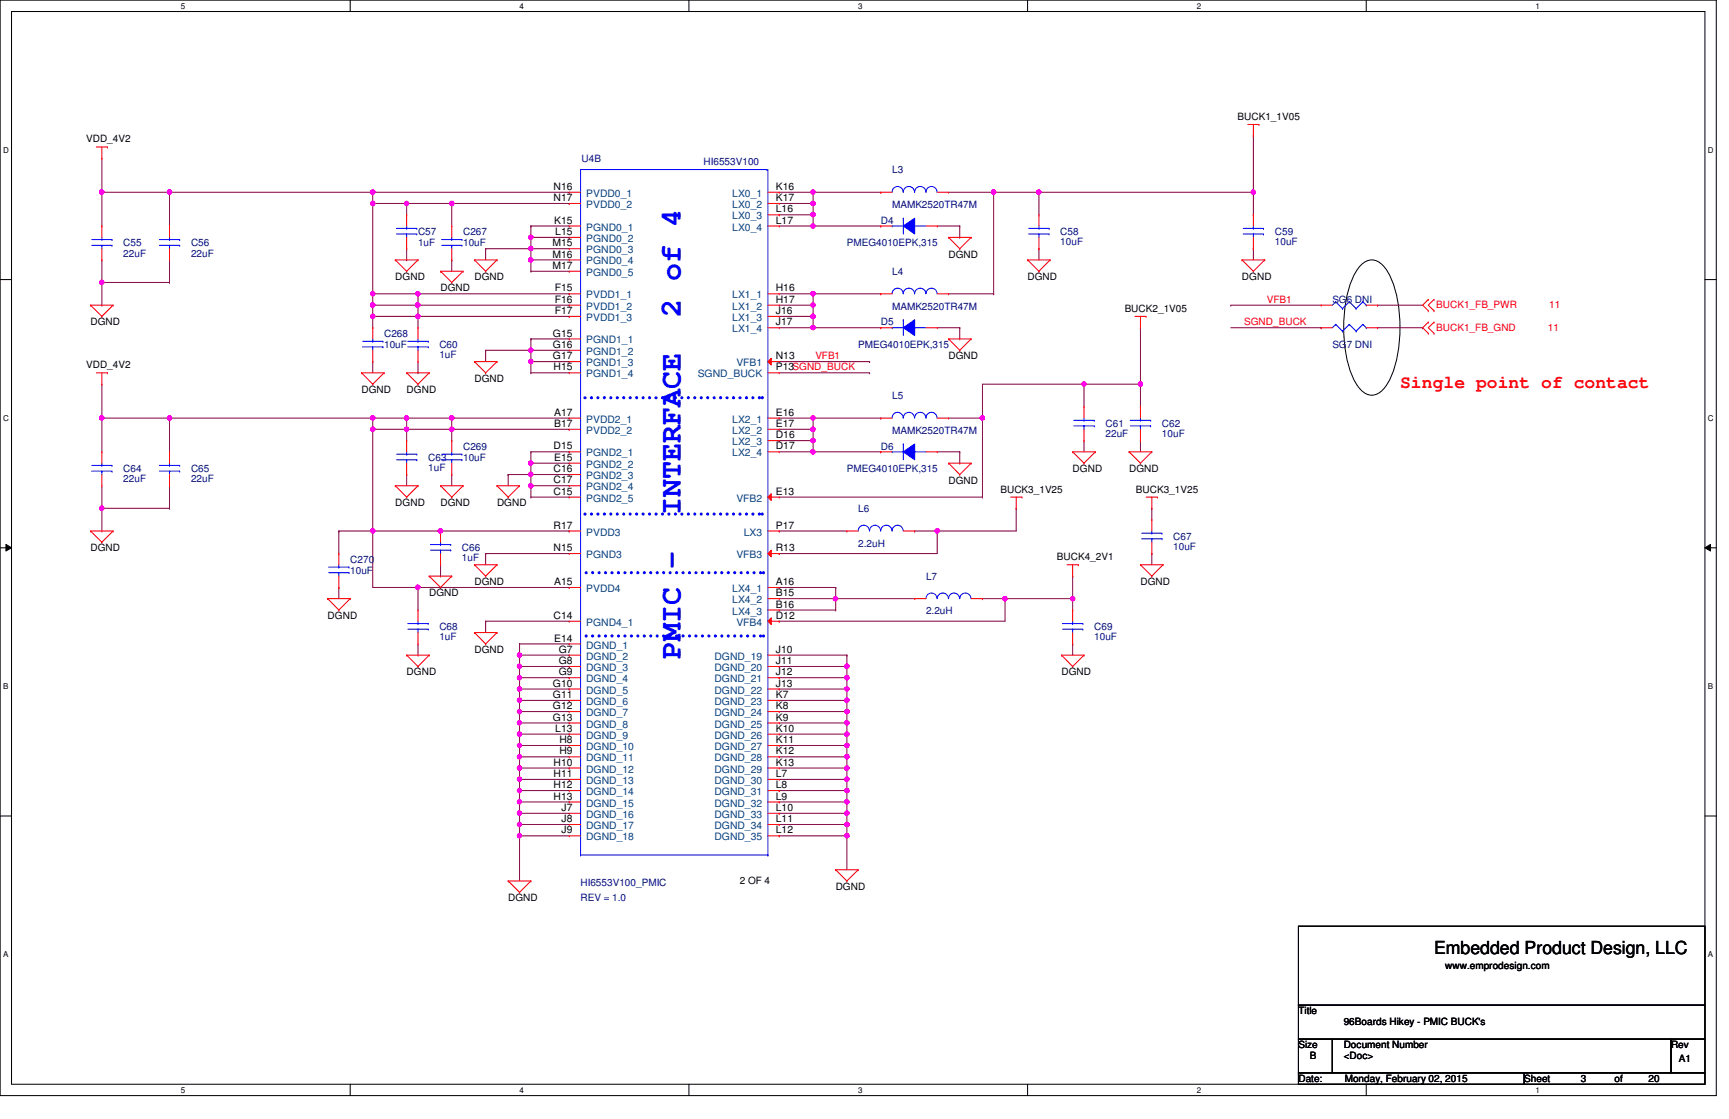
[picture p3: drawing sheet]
<svg xmlns="http://www.w3.org/2000/svg" width="432mm" height="279mm" viewBox="0 0 432 279" stroke-linecap="round" stroke-linejoin="round" font-family="sans-serif">
<defs><g id="words">
<g font-size="7.6" fill="#00f">
<text x="170" y="79.2" transform="rotate(-90 170 79.2)">2 of 4</text>
<text x="170" y="128.5" transform="rotate(-90 170 128.5)">INTERFACE</text>
<text x="170" y="164.4" transform="rotate(-90 170 164.4)">PMIC -</text>
</g>
<text font-size="4.5" fill="#f00" x="349.7" y="96.9">Single point of contact</text>
<text font-size="4.5" x="358.1" y="238.1">Embedded Product Design, LLC</text>
<g font-size="2.5">
<text x="309.1" y="29.9">BUCK1_1V05</text>
<text x="21.5" y="35.6">VDD_4V2</text>
<text x="138.3" y="47.4">N16</text>
<text x="193.8" y="47.4">K16</text>
<text x="138.3" y="50.2">N17</text>
<text x="193.8" y="50.2">K17</text>
<text x="193.8" y="53">L16</text>
<text x="138.4" y="55.8">K15</text>
<text x="138.7" y="58.7">L15</text>
<text x="193.8" y="55.8">L17</text>
<text x="138" y="61.5">M15</text>
<text x="138" y="64.3">M16</text>
<text x="236.9" y="64.3">DGND</text>
<text x="98.7" y="70">DGND</text>
<text x="118.5" y="70">DGND</text>
<text x="138" y="67.1">M17</text>
<text x="256.6" y="70">DGND</text>
<text x="310.2" y="70">DGND</text>
<text x="110" y="72.8">DGND</text>
<text x="138.6" y="72.8">F15</text>
<text x="138.6" y="75.6">F16</text>
<text x="193.8" y="72.8">H16</text>
<text x="193.8" y="75.6">H17</text>
<text x="280.9" y="77.9">BUCK2_1V05</text>
<text x="22.6" y="81.2">DGND</text>
<text x="138.6" y="78.4">F17</text>
<text x="193.8" y="78.4">J16</text>
<text x="193.8" y="81.2">J17</text>
<text x="138.1" y="84">G15</text>
<text x="138.1" y="86.9">G16</text>
<text x="138.1" y="89.7">G17</text>
<text x="193.8" y="89.7">N13</text>
<text x="236.9" y="89.7">DGND</text>
<text x="21.5" y="91.9">VDD_4V2</text>
<text x="118.5" y="95.3">DGND</text>
<text x="138.3" y="92.5">H15</text>
<text x="193.8" y="92.5">P13SGND_BUCK</text>
<text x="90.3" y="98.2">DGND</text>
<text x="101.6" y="98.2">DGND</text>
<text x="138.4" y="103.8">A17</text>
<text x="138.4" y="106.6">B17</text>
<text x="193.8" y="103.8">E16</text>
<text x="193.8" y="106.6">E17</text>
<text x="138.3" y="112.2">D15</text>
<text x="193.8" y="109.4">D16</text>
<text x="193.8" y="112.2">D17</text>
<text x="138.3" y="117.9">C16</text>
<text x="138.4" y="115.1">E15</text>
<text x="267.9" y="117.9">DGND</text>
<text x="282" y="117.9">DGND</text>
<text x="138.3" y="120.7">C17</text>
<text x="138.3" y="123.5">C15</text>
<text x="193.8" y="123.5">E13</text>
<text x="236.9" y="120.7">DGND</text>
<text x="249.9" y="123">BUCK3_1V25</text>
<text x="283.7" y="123">BUCK3_1V25</text>
<text x="98.7" y="126.4">DGND</text>
<text x="110" y="126.4">DGND</text>
<text x="124.1" y="126.4">DGND</text>
<text x="138.3" y="132">R17</text>
<text x="193.8" y="132">P17</text>
<text x="22.6" y="137.6">DGND</text>
<text x="138.3" y="137.6">N15</text>
<text x="193.8" y="137.6">R13</text>
<text x="263.9" y="139.9">BUCK4_2V1</text>
<text x="107.2" y="148.9">DGND</text>
<text x="118.5" y="146.1">DGND</text>
<text x="138.4" y="146.1">A15</text>
<text x="193.8" y="146.1">A16</text>
<text x="193.8" y="148.9">B15</text>
<text x="284.8" y="146.1">DGND</text>
<text x="81.8" y="154.6">DGND</text>
<text x="138.3" y="154.5">C14</text>
<text x="193.8" y="151.7">B16</text>
<text x="193.8" y="154.5">D12</text>
<text x="138.4" y="160.2">E14</text>
<text x="118.5" y="163">DGND</text>
<text x="139.5" y="163">G7</text>
<text x="139.5" y="165.8">G8</text>
<text x="193.8" y="163">J10</text>
<text x="193.8" y="165.8">J11</text>
<text x="101.6" y="168.7">DGND</text>
<text x="138.1" y="171.4">G10</text>
<text x="139.5" y="168.6">G9</text>
<text x="193.8" y="168.6">J12</text>
<text x="193.8" y="171.4">J13</text>
<text x="265.1" y="168.7">DGND</text>
<text x="138.1" y="174.3">G11</text>
<text x="138.1" y="177.1">G12</text>
<text x="138.1" y="179.9">G13</text>
<text x="193.8" y="174.3">K7</text>
<text x="193.8" y="177.1">K8</text>
<text x="193.8" y="179.9">K9</text>
<text x="138.7" y="182.7">L13</text>
<text x="139.7" y="185.5">H8</text>
<text x="193.8" y="182.7">K10</text>
<text x="193.8" y="185.5">K11</text>
<text x="138.3" y="191.2">H10</text>
<text x="139.7" y="188.4">H9</text>
<text x="193.8" y="188.4">K12</text>
<text x="193.8" y="191.2">K13</text>
<text x="138.3" y="194">H11</text>
<text x="138.3" y="196.8">H12</text>
<text x="193.8" y="194">L7</text>
<text x="193.8" y="196.8">L8</text>
<text x="138.3" y="199.6">H13</text>
<text x="140.3" y="202.5">J7</text>
<text x="193.8" y="199.6">L9</text>
<text x="193.8" y="202.5">L10</text>
<text x="140.3" y="205.3">J8</text>
<text x="140.3" y="208.1">J9</text>
<text x="193.8" y="205.3">L11</text>
<text x="193.8" y="208.1">L12</text>
<text x="184.7" y="220.8">2 OF 4</text>
<text x="126.9" y="225">DGND</text>
<text x="208.7" y="222.2">DGND</text>
<text x="360.9" y="241.9">www.emprodesign.com</text>
<text x="324.3" y="253.2">Title</text>
<text x="335.6" y="256">96Boards Hikey - PMIC BUCK's</text>
<text x="324.3" y="261.7">Size</text>
<text x="335.6" y="261.7">Document Number</text>
<text x="417.3" y="261.7">Rev</text>
<text x="327.1" y="264.5">B</text>
<text x="335.6" y="264.5">&lt;Doc&gt;</text>
<text x="419.3" y="265.1">A1</text>
<text x="324.3" y="270.1">Date:</text>
<text x="335.8" y="270.1">Monday, February 02, 2015</text>
<text x="380.7" y="270.1">Sheet</text>
<text x="394.8" y="270.1">3</text>
<text x="403.2" y="270.1">of</text>
<text x="411.7" y="270.1">20</text>
</g>
<g font-size="2.5" fill="#000080">
<text x="145.2" y="40.4">U4B</text>
<text x="175.7" y="41.2">HI6553V100</text>
<text x="222.8" y="43.2">L3</text>
<text x="222.8" y="51.9">MAMK2520TR47M</text>
<text x="104.4" y="58.7">C57</text>
<text x="115.7" y="58.7">C267</text>
<text x="220" y="55.9">D4</text>
<text x="264.8" y="58.7">C58</text>
<text x="318.4" y="58.7">C59</text>
<text x="30.8" y="61.5">C55</text>
<text x="30.8" y="64.1">22uF</text>
<text x="47.7" y="61.5">C56</text>
<text x="47.7" y="64.1">22uF</text>
<text x="104.4" y="61.5">1uF</text>
<text x="115.7" y="61.5">10uF</text>
<text x="211.5" y="61.5">PMEG4010EPK,315</text>
<text x="264.8" y="61.2">10uF</text>
<text x="318.4" y="61.2">10uF</text>
<text x="222.8" y="68.6">L4</text>
<text x="222.8" y="77.3">MAMK2520TR47M</text>
<text x="332.7" y="75.6">SG6 DNI</text>
<text x="220" y="81.2">D5</text>
<text x="95.9" y="84.1">C268</text>
<text x="95.9" y="86.9">10uF</text>
<text x="109.7" y="86.9">C60</text>
<text x="109.7" y="89.4">1uF</text>
<text x="214.3" y="86.9">PMEG4010EPK,315</text>
<text x="332.7" y="86.9">SG7 DNI</text>
<text x="222.8" y="99.6">L5</text>
<text x="276.1" y="106.6">C61</text>
<text x="290.2" y="106.6">C62</text>
<text x="115.7" y="112.3">C269</text>
<text x="220" y="112.3">D6</text>
<text x="222.8" y="108.3">MAMK2520TR47M</text>
<text x="276.1" y="109.2">22uF</text>
<text x="290.2" y="109.2">10uF</text>
<text x="30.8" y="117.9">C64</text>
<text x="47.7" y="117.9">C65</text>
<text x="106.9" y="115.1">C63</text>
<text x="106.9" y="117.6">1uF</text>
<text x="115.7" y="115.1">10uF</text>
<text x="211.5" y="117.9">PMEG4010EPK,315</text>
<text x="30.8" y="120.4">22uF</text>
<text x="47.7" y="120.4">22uF</text>
<text x="214.3" y="127.8">L6</text>
<text x="115.4" y="137.6">C66</text>
<text x="214.3" y="136.5">2.2uH</text>
<text x="293" y="134.8">C67</text>
<text x="293" y="137.4">10uF</text>
<text x="87.5" y="140.5">C270</text>
<text x="87.5" y="143.3">10uF</text>
<text x="115.4" y="140.2">1uF</text>
<text x="231.3" y="144.7">L7</text>
<text x="231.3" y="153.4">2.2uH</text>
<text x="109.7" y="157.4">C68</text>
<text x="109.7" y="159.9">1uF</text>
<text x="273.3" y="157.4">C69</text>
<text x="273.3" y="159.9">10uF</text>
<text x="145" y="221.1">HI6553V100_PMIC</text>
<text x="145" y="225">REV = 1.0</text>
</g>
<g font-size="2.5" fill="#004080">
<text x="146.4" y="49.1">PVDD0_1</text>
<text x="146.4" y="51.9">PVDD0_2</text>
<text x="182.9" y="49.1">LX0_1</text>
<text x="182.9" y="51.9">LX0_2</text>
<text x="146.4" y="57.6">PGND0_1</text>
<text x="182.9" y="54.8">LX0_3</text>
<text x="182.9" y="57.6">LX0_4</text>
<text x="146.4" y="60.4">PGND0_2</text>
<text x="146.4" y="63.2">PGND0_3</text>
<text x="146.4" y="66">PGND0_4</text>
<text x="146.4" y="68.9">PGND0_5</text>
<text x="146.4" y="74.5">PVDD1_1</text>
<text x="146.4" y="77.3">PVDD1_2</text>
<text x="182.9" y="74.5">LX1_1</text>
<text x="182.9" y="77.3">LX1_2</text>
<text x="146.4" y="80.1">PVDD1_3</text>
<text x="182.9" y="80.1">LX1_3</text>
<text x="182.9" y="83">LX1_4</text>
<text x="146.4" y="85.8">PGND1_1</text>
<text x="146.4" y="88.6">PGND1_2</text>
<text x="146.4" y="91.4">PGND1_3</text>
<text x="146.4" y="94.2">PGND1_4</text>
<text x="174.2" y="94.2">SGND_BUCK</text>
<text x="183.9" y="91.4">VFB1</text>
<text x="146.4" y="105.5">PVDD2_1</text>
<text x="182.9" y="105.5">LX2_1</text>
<text x="146.4" y="108.3">PVDD2_2</text>
<text x="146.4" y="114">PGND2_1</text>
<text x="182.9" y="108.3">LX2_2</text>
<text x="182.9" y="111.2">LX2_3</text>
<text x="182.9" y="114">LX2_4</text>
<text x="146.4" y="116.8">PGND2_2</text>
<text x="146.4" y="119.6">PGND2_3</text>
<text x="146.4" y="122.4">PGND2_4</text>
<text x="146.4" y="125.3">PGND2_5</text>
<text x="183.9" y="125.3">VFB2</text>
<text x="146.4" y="133.7">PVDD3</text>
<text x="185.8" y="133.7">LX3</text>
<text x="146.4" y="139.4">PGND3</text>
<text x="183.9" y="139.4">VFB3</text>
<text x="146.4" y="147.8">PVDD4</text>
<text x="182.9" y="147.8">LX4_1</text>
<text x="182.9" y="150.6">LX4_2</text>
<text x="182.9" y="153.5">LX4_3</text>
<text x="146.4" y="156.3">PGND4_1</text>
<text x="146.4" y="161.9">DGND_1</text>
<text x="183.9" y="156.3">VFB4</text>
<text x="146.4" y="164.7">DGND_2</text>
<text x="146.4" y="167.6">DGND_3</text>
<text x="178.4" y="164.7">DGND_19</text>
<text x="178.4" y="167.6">DGND_20</text>
<text x="146.4" y="170.3">DGND_4</text>
<text x="146.4" y="173.2">DGND_5</text>
<text x="178.4" y="170.3">DGND_21</text>
<text x="178.4" y="173.2">DGND_22</text>
<text x="146.4" y="176">DGND_6</text>
<text x="146.4" y="178.8">DGND_7</text>
<text x="178.4" y="176">DGND_23</text>
<text x="178.4" y="178.8">DGND_24</text>
<text x="146.4" y="181.7">DGND_8</text>
<text x="146.4" y="184.4">DGND_9</text>
<text x="178.4" y="181.7">DGND_25</text>
<text x="178.4" y="184.4">DGND_26</text>
<text x="146.4" y="187.3">DGND_10</text>
<text x="146.4" y="190.1">DGND_11</text>
<text x="178.4" y="187.3">DGND_27</text>
<text x="178.4" y="190.1">DGND_28</text>
<text x="146.4" y="192.9">DGND_12</text>
<text x="146.4" y="195.7">DGND_13</text>
<text x="178.4" y="192.9">DGND_29</text>
<text x="178.4" y="195.7">DGND_30</text>
<text x="146.4" y="198.5">DGND_14</text>
<text x="146.4" y="201.4">DGND_15</text>
<text x="178.4" y="198.5">DGND_31</text>
<text x="178.4" y="201.4">DGND_32</text>
<text x="146.4" y="204.2">DGND_16</text>
<text x="146.4" y="207">DGND_17</text>
<text x="146.4" y="209.8">DGND_18</text>
<text x="178.4" y="204.2">DGND_33</text>
<text x="178.4" y="207">DGND_34</text>
<text x="178.4" y="209.8">DGND_35</text>
</g>
<g font-size="2.5" fill="#f00">
<text x="316.4" y="75.6">VFB1</text>
<text x="358.7" y="77">BUCK1_FB_PWR</text>
<text x="386.9" y="77">11</text>
<text x="310.7" y="81.1">SGND_BUCK</text>
<text x="358.7" y="82.7">BUCK1_FB_GND</text>
<text x="386.6" y="82.7">11</text>
<text x="203.6" y="89.7">VFB1</text>
</g>
<g font-size="2">
<text x="45.2" y="2.2">5</text>
<text x="129.8" y="2.2">4</text>
<text x="214.3" y="2.2">3</text>
<text x="298.9" y="2.2">2</text>
<text x="383.5" y="2.2">1</text>
<text x=".8" y="38.1">D</text>
<text x="426.5" y="38.1">D</text>
<text x=".8" y="105.1">C</text>
<text x="426.5" y="105.1">C</text>
<text x=".8" y="172">B</text>
<text x="426.5" y="172">B</text>
<text x=".8" y="239">A</text>
<text x="426.5" y="239">A</text>
<text x="45.2" y="272.9">5</text>
<text x="129.8" y="272.9">4</text>
<text x="214.3" y="272.9">3</text>
<text x="298.9" y="272.9">2</text>
<text x="383.5" y="272.9">1</text>
</g>
</g></defs>
<path d="M0 0h428.6v273.6h-428.6zM2.9 2.9h422.9v267.8h-422.9z" fill="none" stroke="#000" stroke-width=".25"/>
<g fill="#fff">
<path d="M45.2 .4h1.1v2.2h-1.1z"/>
<path d="M45.2 271.1h1.1v2.2h-1.1z"/>
</g>
<path d="M87.5 0v2.9M87.5 270.7v2.9" fill="none" stroke="#000" stroke-width=".25"/>
<g fill="#fff">
<path d="M129.8 .4h1.1v2.2h-1.1z"/>
<path d="M129.8 271.1h1.1v2.2h-1.1z"/>
</g>
<path d="M172 0v2.9M172 270.7v2.9" fill="none" stroke="#000" stroke-width=".25"/>
<g fill="#fff">
<path d="M214.3 .4h1.1v2.2h-1.1z"/>
<path d="M214.3 271.1h1.1v2.2h-1.1z"/>
</g>
<path d="M256.6 0v2.9M256.6 270.7v2.9" fill="none" stroke="#000" stroke-width=".25"/>
<g fill="#fff">
<path d="M298.9 .4h1.1v2.2h-1.1z"/>
<path d="M298.9 271.1h1.1v2.2h-1.1z"/>
</g>
<path d="M341.2 0v2.9M341.2 270.7v2.9" fill="none" stroke="#000" stroke-width=".25"/>
<g fill="#fff">
<path d="M383.5 .4h1.1v2.2h-1.1z"/>
<path d="M383.5 271.1h1.1v2.2h-1.1z"/>
<path d="M.8 36.3h1.4v2.3h-1.4z"/>
<path d="M426.5 36.3h1.4v2.3h-1.4z"/>
<path d="M.8 103.3h1.4v2.2h-1.4z"/>
<path d="M426.5 103.3h1.4v2.2h-1.4z"/>
</g>
<path d="M0 69.8h2.9M425.8 69.8h2.8" fill="none" stroke="#000" stroke-width=".25"/>
<g fill="#fff">
<path d="M.8 170.2h1.3v2.3h-1.3z"/>
<path d="M426.5 170.2h1.3v2.3h-1.3z"/>
</g>
<path d="M0 136.8h2.9M1.5 135.9l1.4 .9-1.4 .8zM425.8 136.8l1.4-.9v1.7zM425.8 136.8h2.8" fill="none" stroke="#000" stroke-width=".25"/>
<path d="M1.5 135.9l1.4 .9-1.4 .8zM425.8 136.8l1.4-.9v1.7z" fill="#000"/>
<g fill="#fff">
<path d="M.8 237.2h1.3v2.2h-1.3z"/>
<path d="M426.5 237.2h1.3v2.2h-1.3z"/>
</g>
<path d="M340.2 65.9a3.5 3.5 0 0 1 5.5 .7 21.6 21.6 0 0 1 3.7 11.3 32.8 32.8 0 0 1-2.4 17.1 5.6 5.6 0 0 1-4.4 3.7 5.6 5.6 0 0 1-4.4-3.7 34.4 34.4 0 0 1 0-26.4l1.3-2zM0 203.8h2.9M425.8 203.8h2.8" fill="none" stroke="#000" stroke-width=".25"/>
<path d="M194.6 132.6h.1M194.6 138.2h.1M194.6 132.6h16.9M228.4 132.6h.1M228.4 132.6h5.7M234.1 132.6h.1M234.1 132.6v5.6h-39.5" fill="none" stroke="#800040" stroke-width=".25"/>
<circle cx="234.1" cy="132.5" r=".56" fill="#f0f"/>
<circle cx="234.1" cy="132.5" r=".56" fill="none" stroke="#f0f" stroke-width=".25"/>
<path d="M234.1 132.6h.1M253.8 126.9h.1M253.8 126.9v5.7h-19.7M287.7 126.9h.1M287.7 138.2h.1M287.7 126.9v2.9M287.7 138.2v2.8M194.6 155.1h.1M251 149.5h.1M251 149.5v5.6h-56.4" fill="none" stroke="#800040" stroke-width=".25"/>
<circle cx="250.9" cy="149.5" r=".56" fill="#f0f"/>
<circle cx="250.9" cy="149.5" r=".56" fill="none" stroke="#f0f" stroke-width=".25"/>
<path d="M194.6 149.5h33.8M208.7 149.5h.1M208.7 146.7h.1M208.7 146.7v2.8M245.4 149.5h.1M251 149.5h.1M267.9 143.8h.1M267.9 143.8v5.7h-22.5" fill="none" stroke="#800040" stroke-width=".25"/>
<circle cx="208.7" cy="149.5" r=".56" fill="#f0f"/>
<circle cx="208.7" cy="149.5" r=".56" fill="none" stroke="#f0f" stroke-width=".25"/>
<path d="M194.6 146.7h14.1M194.6 152.3h14.1M208.7 149.5h.1M208.7 146.7h.1M208.7 152.3h.1M208.7 149.5v2.8M267.9 149.5h.1M267.9 149.5v2.8M267.9 160.8h.1M267.9 160.8v2.8" fill="none" stroke="#800040" stroke-width=".25"/>
<circle cx="267.9" cy="149.5" r=".56" fill="#f0f"/>
<circle cx="267.9" cy="149.5" r=".56" fill="none" stroke="#f0f" stroke-width=".25"/>
<path d="M194.6 166.4h.1M194.6 163.6h16.9M194.6 166.4h16.9M211.5 163.6h.1M211.5 166.4h.1M211.5 163.6v5.6" fill="none" stroke="#800040" stroke-width=".25"/>
<circle cx="211.5" cy="166.4" r=".56" fill="#f0f"/>
<circle cx="211.5" cy="166.4" r=".56" fill="none" stroke="#f0f" stroke-width=".25"/>
<path d="M194.6 169.2h.1M194.6 169.2h16.9M211.5 169.2h.1M211.5 169.2v2.8" fill="none" stroke="#800040" stroke-width=".25"/>
<circle cx="211.5" cy="169.2" r=".56" fill="#f0f"/>
<circle cx="211.5" cy="169.2" r=".56" fill="none" stroke="#f0f" stroke-width=".25"/>
<path d="M194.6 172h.1M194.6 172h16.9M211.5 172h.1M211.5 172v2.9" fill="none" stroke="#800040" stroke-width=".25"/>
<circle cx="211.5" cy="174.8" r=".56" fill="#f0f"/>
<circle cx="211.5" cy="174.8" r=".56" fill="none" stroke="#f0f" stroke-width=".25"/>
<circle cx="211.5" cy="172" r=".55" fill="#f0f"/>
<circle cx="211.5" cy="172" r=".55" fill="none" stroke="#f0f" stroke-width=".25"/>
<path d="M194.6 174.9h16.9M194.6 177.7h16.9M211.5 174.9h.1M211.5 177.7h.1M211.5 174.9v5.6" fill="none" stroke="#800040" stroke-width=".25"/>
<circle cx="211.5" cy="180.5" r=".56" fill="#f0f"/>
<circle cx="211.5" cy="180.5" r=".56" fill="none" stroke="#f0f" stroke-width=".25"/>
<circle cx="211.5" cy="177.7" r=".56" fill="#f0f"/>
<circle cx="211.5" cy="177.7" r=".56" fill="none" stroke="#f0f" stroke-width=".25"/>
<path d="M194.6 180.5h16.9M194.6 183.3h16.9M211.5 180.5h.1M211.5 183.3h.1M211.5 180.5v5.6" fill="none" stroke="#800040" stroke-width=".25"/>
<circle cx="211.5" cy="186.1" r=".55" fill="#f0f"/>
<circle cx="211.5" cy="186.1" r=".55" fill="none" stroke="#f0f" stroke-width=".25"/>
<circle cx="211.5" cy="183.3" r=".56" fill="#f0f"/>
<circle cx="211.5" cy="183.3" r=".56" fill="none" stroke="#f0f" stroke-width=".25"/>
<path d="M194.6 186.1h16.9M194.6 189h16.9M211.5 186.1h.1M211.5 189h.1M211.5 186.1v5.7" fill="none" stroke="#800040" stroke-width=".25"/>
<circle cx="211.5" cy="191.8" r=".56" fill="#f0f"/>
<circle cx="211.5" cy="191.8" r=".56" fill="none" stroke="#f0f" stroke-width=".25"/>
<circle cx="211.5" cy="188.9" r=".56" fill="#f0f"/>
<circle cx="211.5" cy="188.9" r=".56" fill="none" stroke="#f0f" stroke-width=".25"/>
<path d="M194.6 191.8h16.9M194.6 194.6h16.9M211.5 191.8h.1M211.5 194.6h.1M211.5 191.8v2.8" fill="none" stroke="#800040" stroke-width=".25"/>
<circle cx="211.5" cy="194.6" r=".56" fill="#f0f"/>
<circle cx="211.5" cy="194.6" r=".56" fill="none" stroke="#f0f" stroke-width=".25"/>
<path d="M194.6 197.4h.1M211.5 194.6h.1M211.5 194.6v2.8h-16.9" fill="none" stroke="#800040" stroke-width=".25"/>
<circle cx="211.5" cy="197.4" r=".56" fill="#f0f"/>
<circle cx="211.5" cy="197.4" r=".56" fill="none" stroke="#f0f" stroke-width=".25"/>
<path d="M211.5 197.4h.1M211.5 197.4v2.8h-16.9M194.6 200.2h.1" fill="none" stroke="#800040" stroke-width=".25"/>
<circle cx="211.5" cy="200.2" r=".55" fill="#f0f"/>
<circle cx="211.5" cy="200.2" r=".55" fill="none" stroke="#f0f" stroke-width=".25"/>
<path d="M211.5 200.2h.1M211.5 200.2v2.9" fill="none" stroke="#800040" stroke-width=".25"/>
<circle cx="211.5" cy="203" r=".56" fill="#f0f"/>
<circle cx="211.5" cy="203" r=".56" fill="none" stroke="#f0f" stroke-width=".25"/>
<path d="M194.6 203.1h.1M194.6 205.9h.1M194.6 203.1h16.9M194.6 205.9h16.9M211.5 203.1h.1M211.5 205.9h.1M211.5 203.1v5.6" fill="none" stroke="#800040" stroke-width=".25"/>
<circle cx="211.5" cy="208.7" r=".56" fill="#f0f"/>
<circle cx="211.5" cy="208.7" r=".56" fill="none" stroke="#f0f" stroke-width=".25"/>
<circle cx="211.5" cy="205.9" r=".56" fill="#f0f"/>
<circle cx="211.5" cy="205.9" r=".56" fill="none" stroke="#f0f" stroke-width=".25"/>
<path d="M129.8 160.8h.1M129.8 160.8h12.4M129.8 160.8v2.8M129.8 208.7h.1M129.8 205.9h.1M129.8 208.7h12.4M129.8 205.9v14.1M129.8 205.9h12.4M194.6 208.7h.1M194.6 208.7h16.9M211.5 208.7h.1M211.5 208.7v8.5" fill="none" stroke="#800040" stroke-width=".25"/>
<circle cx="129.7" cy="208.7" r=".55" fill="#f0f"/>
<circle cx="129.7" cy="208.7" r=".55" fill="none" stroke="#f0f" stroke-width=".25"/>
<circle cx="129.7" cy="205.9" r=".55" fill="#f0f"/>
<circle cx="129.7" cy="205.9" r=".55" fill="none" stroke="#f0f" stroke-width=".25"/>
<path d="M129.8 203.1h.1M129.8 203.1h12.4" fill="none" stroke="#800040" stroke-width=".25"/>
<circle cx="129.7" cy="203" r=".55" fill="#f0f"/>
<circle cx="129.7" cy="203" r=".55" fill="none" stroke="#f0f" stroke-width=".25"/>
<path d="M129.8 203.1h.1M129.8 200.2h.1M129.8 203.1v2.8M129.8 200.2h12.4" fill="none" stroke="#800040" stroke-width=".25"/>
<circle cx="129.7" cy="200.2" r=".54" fill="#f0f"/>
<circle cx="129.7" cy="200.2" r=".54" fill="none" stroke="#f0f" stroke-width=".25"/>
<path d="M129.8 197.4h.1M129.8 194.6h.1M129.8 194.6v8.5M129.8 197.4h12.4M129.8 194.6h12.4M142.2 194.6h.1M129.8 200.2h.1" fill="none" stroke="#800040" stroke-width=".25"/>
<circle cx="129.7" cy="197.4" r=".55" fill="#f0f"/>
<circle cx="129.7" cy="197.4" r=".55" fill="none" stroke="#f0f" stroke-width=".25"/>
<circle cx="129.7" cy="194.6" r=".55" fill="#f0f"/>
<circle cx="129.7" cy="194.6" r=".55" fill="none" stroke="#f0f" stroke-width=".25"/>
<path d="M129.8 191.8h12.4M142.2 191.8h.1" fill="none" stroke="#800040" stroke-width=".25"/>
<circle cx="129.7" cy="191.8" r=".55" fill="#f0f"/>
<circle cx="129.7" cy="191.8" r=".55" fill="none" stroke="#f0f" stroke-width=".25"/>
<path d="M129.8 191.8h.1M129.8 189h.1M129.8 189v5.6M129.8 189h12.4" fill="none" stroke="#800040" stroke-width=".25"/>
<circle cx="129.7" cy="188.9" r=".55" fill="#f0f"/>
<circle cx="129.7" cy="188.9" r=".55" fill="none" stroke="#f0f" stroke-width=".25"/>
<path d="M129.8 186.1h.1M129.8 183.3h.1M129.8 186.1h12.4M129.8 183.3v5.7M129.8 183.3h12.4M142.2 183.3h.1" fill="none" stroke="#800040" stroke-width=".25"/>
<circle cx="129.7" cy="186.1" r=".54" fill="#f0f"/>
<circle cx="129.7" cy="186.1" r=".54" fill="none" stroke="#f0f" stroke-width=".25"/>
<circle cx="129.7" cy="183.3" r=".55" fill="#f0f"/>
<circle cx="129.7" cy="183.3" r=".55" fill="none" stroke="#f0f" stroke-width=".25"/>
<path d="M129.8 180.5h.1M129.8 180.5h12.4M129.8 180.5v2.8" fill="none" stroke="#800040" stroke-width=".25"/>
<circle cx="129.7" cy="180.5" r=".55" fill="#f0f"/>
<circle cx="129.7" cy="180.5" r=".55" fill="none" stroke="#f0f" stroke-width=".25"/>
<path d="M129.8 177.7h.1M129.8 177.7h12.4" fill="none" stroke="#800040" stroke-width=".25"/>
<circle cx="129.7" cy="177.7" r=".55" fill="#f0f"/>
<circle cx="129.7" cy="177.7" r=".55" fill="none" stroke="#f0f" stroke-width=".25"/>
<path d="M129.8 177.7h.1M129.8 174.9h.1M129.8 172h.1M129.8 172v8.5M129.8 174.9h12.4M129.8 172h12.4M142.2 174.9h.1M142.2 172h.1" fill="none" stroke="#800040" stroke-width=".25"/>
<circle cx="129.7" cy="174.8" r=".55" fill="#f0f"/>
<circle cx="129.7" cy="174.8" r=".55" fill="none" stroke="#f0f" stroke-width=".25"/>
<circle cx="129.7" cy="172" r=".54" fill="#f0f"/>
<circle cx="129.7" cy="172" r=".54" fill="none" stroke="#f0f" stroke-width=".25"/>
<path d="M129.8 169.2h.1M129.8 166.4h.1M129.8 169.2h12.4M129.8 166.4v5.6M129.8 166.4h12.4M142.2 169.2h.1M142.2 166.4h.1" fill="none" stroke="#800040" stroke-width=".25"/>
<circle cx="129.7" cy="169.2" r=".55" fill="#f0f"/>
<circle cx="129.7" cy="169.2" r=".55" fill="none" stroke="#f0f" stroke-width=".25"/>
<path d="M129.8 163.6h.1M129.8 163.6h12.4M129.8 163.6v2.8M142.2 163.6h.1" fill="none" stroke="#800040" stroke-width=".25"/>
<circle cx="129.7" cy="166.4" r=".55" fill="#f0f"/>
<circle cx="129.7" cy="166.4" r=".55" fill="none" stroke="#f0f" stroke-width=".25"/>
<circle cx="129.7" cy="163.6" r=".55" fill="#f0f"/>
<circle cx="129.7" cy="163.6" r=".55" fill="none" stroke="#f0f" stroke-width=".25"/>
<g fill="none" stroke="#800040" stroke-width=".25">
<path d="M126.9 118.5h.1M126.9 118.5v2.8M126.9 118.5h15.3M132.6 112.8h.1M132.6 118.5h.1M132.6 115.7h.1M132.6 112.8h9.6M132.6 112.8v5.7M132.6 115.7h9.6M142.2 112.8h.1M142.2 115.7h.1M121.3 138.2h.1"/>
<path d="M121.3 138.2v2.8M121.3 138.2h20.9M121.3 155.1h.1M121.3 155.1v2.8M121.3 155.1h20.9"/>
</g>
<circle cx="132.5" cy="118.4" r=".56" fill="#f0f"/>
<circle cx="132.5" cy="118.4" r=".56" fill="none" stroke="#f0f" stroke-width=".25"/>
<circle cx="132.6" cy="115.6" r=".55" fill="#f0f"/>
<circle cx="132.6" cy="115.6" r=".55" fill="none" stroke="#f0f" stroke-width=".25"/>
<path d="M132.6 118.5h.1M132.6 118.5v2.8M132.6 121.3h.1M132.6 121.3h9.6" fill="none" stroke="#800040" stroke-width=".25"/>
<circle cx="132.5" cy="121.3" r=".56" fill="#f0f"/>
<circle cx="132.5" cy="121.3" r=".56" fill="none" stroke="#f0f" stroke-width=".25"/>
<path d="M121.3 87.5h.1M121.3 87.5v2.8M121.3 87.5h20.9M132.6 87.5h.1M132.6 84.6h.1M132.6 84.6v2.9M132.6 84.6h9.6M132.6 124.1h.1M132.6 121.3h.1M132.6 124.1h9.6M132.6 121.3v2.8" fill="none" stroke="#800040" stroke-width=".25"/>
<circle cx="132.6" cy="87.4" r=".55" fill="#f0f"/>
<circle cx="132.6" cy="87.4" r=".55" fill="none" stroke="#f0f" stroke-width=".25"/>
<path d="M132.6 90.3h.1M132.6 87.5h.1M132.6 93.1h.1M132.6 90.3h9.6M132.6 87.5v5.6M132.6 93.1h9.6" fill="none" stroke="#800040" stroke-width=".25"/>
<circle cx="132.5" cy="90.2" r=".56" fill="#f0f"/>
<circle cx="132.5" cy="90.2" r=".56" fill="none" stroke="#f0f" stroke-width=".25"/>
<path d="M132.6 56.4h.1M132.6 59.3h.1M132.6 56.4v5.7M132.6 59.3h9.6M142.2 59.3h.1M121.3 62.1h.1M121.3 62.1v2.8M121.3 62.1h20.9M132.6 62.1h.1" fill="none" stroke="#800040" stroke-width=".25"/>
<circle cx="132.5" cy="62.1" r=".56" fill="#f0f"/>
<circle cx="132.5" cy="62.1" r=".56" fill="none" stroke="#f0f" stroke-width=".25"/>
<circle cx="132.6" cy="59.2" r=".55" fill="#f0f"/>
<circle cx="132.6" cy="59.2" r=".55" fill="none" stroke="#f0f" stroke-width=".25"/>
<path d="M132.6 64.9h.1M132.6 64.9h9.6" fill="none" stroke="#800040" stroke-width=".25"/>
<circle cx="132.5" cy="64.9" r=".56" fill="#f0f"/>
<circle cx="132.5" cy="64.9" r=".56" fill="none" stroke="#f0f" stroke-width=".25"/>
<g fill="none" stroke="#800040" stroke-width=".25">
<path d="M25.4 39.5v8.5M25.4 48h.1M25.4 48h16.9M42.3 48h.1M93.1 48h.1M93.1 48h49.1M93.1 48v2.8h8.5M101.6 50.8h.1M132.6 56.4h.1M132.6 56.4h9.6M142.2 48h.1M132.6 62.1h.1"/>
<path d="M132.6 67.7h.1M132.6 64.9h.1M132.6 62.1v5.6M132.6 67.7h9.6"/>
</g>
<circle cx="93.1" cy="48" r=".56" fill="#f0f"/>
<circle cx="93.1" cy="48" r=".56" fill="none" stroke="#f0f" stroke-width=".25"/>
<path d="M93.1 50.8v22.6M93.1 73.4h.1M93.1 79h11.3M104.4 79h.1" fill="none" stroke="#800040" stroke-width=".25"/>
<circle cx="93.1" cy="50.8" r=".56" fill="#f0f"/>
<circle cx="93.1" cy="50.8" r=".56" fill="none" stroke="#f0f" stroke-width=".25"/>
<circle cx="93.1" cy="73.3" r=".55" fill="#f0f"/>
<circle cx="93.1" cy="73.3" r=".55" fill="none" stroke="#f0f" stroke-width=".25"/>
<path d="M93.1 76.2h.1M93.1 79h.1M93.1 76.2h11.3M104.4 73.4h.1M104.4 76.2h.1M104.4 73.4h-11.3v5.6" fill="none" stroke="#800040" stroke-width=".25"/>
<circle cx="93.1" cy="76.2" r=".56" fill="#f0f"/>
<circle cx="93.1" cy="76.2" r=".56" fill="none" stroke="#f0f" stroke-width=".25"/>
<circle cx="93.1" cy="79" r=".56" fill="#f0f"/>
<circle cx="93.1" cy="79" r=".56" fill="none" stroke="#f0f" stroke-width=".25"/>
<path d="M93.1 107.2h.1M93.1 104.4h.1M93.1 104.4h8.5M93.1 107.2h8.5M93.1 104.4v2.8M101.6 104.4h.1" fill="none" stroke="#800040" stroke-width=".25"/>
<circle cx="93.1" cy="107.2" r=".56" fill="#f0f"/>
<circle cx="93.1" cy="107.2" r=".56" fill="none" stroke="#f0f" stroke-width=".25"/>
<circle cx="93.1" cy="104.3" r=".56" fill="#f0f"/>
<circle cx="93.1" cy="104.3" r=".56" fill="none" stroke="#f0f" stroke-width=".25"/>
<path d="M93.1 132.6h16.9M110 132.6h.1" fill="none" stroke="#800040" stroke-width=".25"/>
<circle cx="110" cy="132.5" r=".56" fill="#f0f"/>
<circle cx="110" cy="132.5" r=".56" fill="none" stroke="#f0f" stroke-width=".25"/>
<path d="M93.1 107.2h.1M93.1 107.2v39.5h11.3M93.1 132.6h.1M104.4 146.7h.1" fill="none" stroke="#800040" stroke-width=".25"/>
<circle cx="93.1" cy="132.5" r=".56" fill="#f0f"/>
<circle cx="93.1" cy="132.5" r=".56" fill="none" stroke="#f0f" stroke-width=".25"/>
<path d="M25.4 48h.1M25.4 48v8.4" fill="none" stroke="#800040" stroke-width=".25"/>
<circle cx="25.4" cy="48" r=".56" fill="#f0f"/>
<circle cx="25.4" cy="48" r=".56" fill="none" stroke="#f0f" stroke-width=".25"/>
<path d="M25.4 70.5h.1M25.4 76.2h.1M25.4 64.9v11.3M25.4 70.5h16.9M42.3 70.5h.1M42.3 64.9h.1M42.3 64.9v5.6" fill="none" stroke="#800040" stroke-width=".25"/>
<circle cx="25.4" cy="70.5" r=".56" fill="#f0f"/>
<circle cx="25.4" cy="70.5" r=".56" fill="none" stroke="#f0f" stroke-width=".25"/>
<path d="M42.3 48h.1M42.3 48v8.4M42.3 48h50.8M93.1 48h.1" fill="none" stroke="#800040" stroke-width=".25"/>
<circle cx="42.3" cy="48" r=".56" fill="#f0f"/>
<circle cx="42.3" cy="48" r=".56" fill="none" stroke="#f0f" stroke-width=".25"/>
<path d="M101.6 50.8h.1M101.6 50.8v2.8M101.6 50.8h11.2M112.8 50.8h.1" fill="none" stroke="#800040" stroke-width=".25"/>
<circle cx="101.5" cy="50.8" r=".55" fill="#f0f"/>
<circle cx="101.5" cy="50.8" r=".55" fill="none" stroke="#f0f" stroke-width=".25"/>
<circle cx="112.8" cy="50.8" r=".56" fill="#f0f"/>
<circle cx="112.8" cy="50.8" r=".56" fill="none" stroke="#f0f" stroke-width=".25"/>
<g fill="none" stroke="#800040" stroke-width=".25">
<path d="M101.6 64.9h.1M101.6 62.1v2.8M104.4 93.1h.1M104.4 90.3v2.8M101.6 118.5h.1M101.6 118.5v2.8M110 132.6h32.2M142.2 132.6h.1M104.4 146.7h.1M104.4 146.7v5.6M104.4 146.7h37.8M110 143.8h.1"/>
<path d="M110 141v2.8M142.2 146.7h.1M104.4 163.6h.1M104.4 160.8v2.8"/>
</g>
<circle cx="104.3" cy="146.6" r=".56" fill="#f0f"/>
<circle cx="104.3" cy="146.6" r=".56" fill="none" stroke="#f0f" stroke-width=".25"/>
<path d="M101.6 107.2h.1M101.6 107.2v2.8M101.6 107.2h11.2M112.8 107.2h.1" fill="none" stroke="#800040" stroke-width=".25"/>
<circle cx="101.5" cy="107.2" r=".55" fill="#f0f"/>
<circle cx="101.5" cy="107.2" r=".55" fill="none" stroke="#f0f" stroke-width=".25"/>
<circle cx="112.8" cy="107.2" r=".56" fill="#f0f"/>
<circle cx="112.8" cy="107.2" r=".56" fill="none" stroke="#f0f" stroke-width=".25"/>
<path d="M101.6 104.4h.1M101.6 104.4v2.8M101.6 104.4h11.2M112.8 104.4h.1" fill="none" stroke="#800040" stroke-width=".25"/>
<circle cx="101.5" cy="104.3" r=".55" fill="#f0f"/>
<circle cx="101.5" cy="104.3" r=".55" fill="none" stroke="#f0f" stroke-width=".25"/>
<circle cx="112.8" cy="104.3" r=".56" fill="#f0f"/>
<circle cx="112.8" cy="104.3" r=".56" fill="none" stroke="#f0f" stroke-width=".25"/>
<path d="M104.4 79h.1M104.4 79v2.8M104.4 79h37.8M142.2 79h.1" fill="none" stroke="#800040" stroke-width=".25"/>
<circle cx="104.3" cy="79" r=".56" fill="#f0f"/>
<circle cx="104.3" cy="79" r=".56" fill="none" stroke="#f0f" stroke-width=".25"/>
<path d="M104.4 76.2h.1M104.4 76.2v2.8M104.4 76.2h37.8M142.2 76.2h.1" fill="none" stroke="#800040" stroke-width=".25"/>
<circle cx="104.3" cy="76.2" r=".56" fill="#f0f"/>
<circle cx="104.3" cy="76.2" r=".56" fill="none" stroke="#f0f" stroke-width=".25"/>
<path d="M104.4 73.4h.1M104.4 73.4v2.8M104.4 73.4h37.8M142.2 73.4h.1" fill="none" stroke="#800040" stroke-width=".25"/>
<circle cx="104.4" cy="73.3" r=".55" fill="#f0f"/>
<circle cx="104.4" cy="73.3" r=".55" fill="none" stroke="#f0f" stroke-width=".25"/>
<path d="M25.4 95.9v16.9M25.4 104.4h.1M25.4 104.4h16.9M42.3 104.4h.1" fill="none" stroke="#800040" stroke-width=".25"/>
<circle cx="25.4" cy="104.3" r=".56" fill="#f0f"/>
<circle cx="25.4" cy="104.3" r=".56" fill="none" stroke="#f0f" stroke-width=".25"/>
<path d="M25.4 126.9h.1M25.4 121.3v5.6" fill="none" stroke="#800040" stroke-width=".25"/>
<circle cx="25.4" cy="126.9" r=".56" fill="#f0f"/>
<circle cx="25.4" cy="126.9" r=".56" fill="none" stroke="#f0f" stroke-width=".25"/>
<path d="M42.3 104.4h.1M42.3 104.4v8.4M25.4 132.6h.1M42.3 126.9h.1M42.3 121.3h.1M42.3 126.9h-16.9v5.7M42.3 121.3v5.6" fill="none" stroke="#800040" stroke-width=".25"/>
<circle cx="42.3" cy="104.3" r=".56" fill="#f0f"/>
<circle cx="42.3" cy="104.3" r=".56" fill="none" stroke="#f0f" stroke-width=".25"/>
<path d="M313 33.9v14.1M236.9 48h11.3M248.2 48h.1M313 48h.1M42.3 104.4h50.8M93.1 104.4h.1" fill="none" stroke="#800040" stroke-width=".25"/>
<circle cx="313" cy="48" r=".55" fill="#f0f"/>
<circle cx="313" cy="48" r=".55" fill="none" stroke="#f0f" stroke-width=".25"/>
<path d="M194.6 48h25.4M194.6 56.4h8.5M194.6 50.8h8.5M203.1 48h.1M203.1 56.4h.1M203.1 50.8h.1M203.1 48v2.8M220 48h.1" fill="none" stroke="#800040" stroke-width=".25"/>
<circle cx="203" cy="48" r=".56" fill="#f0f"/>
<circle cx="203" cy="48" r=".56" fill="none" stroke="#f0f" stroke-width=".25"/>
<path d="M203.1 53.6h.1M203.1 50.8v2.8" fill="none" stroke="#800040" stroke-width=".25"/>
<circle cx="203" cy="50.8" r=".56" fill="#f0f"/>
<circle cx="203" cy="50.8" r=".56" fill="none" stroke="#f0f" stroke-width=".25"/>
<circle cx="203" cy="53.6" r=".56" fill="#f0f"/>
<circle cx="203" cy="53.6" r=".56" fill="none" stroke="#f0f" stroke-width=".25"/>
<path d="M194.6 53.6h.1M194.6 53.6h8.5v2.8M203.1 56.4h.1M203.1 56.4h16.9M220 56.4h.1" fill="none" stroke="#800040" stroke-width=".25"/>
<circle cx="203" cy="56.4" r=".56" fill="#f0f"/>
<circle cx="203" cy="56.4" r=".56" fill="none" stroke="#f0f" stroke-width=".25"/>
<path d="M194.6 73.4h8.5M194.6 76.2h8.5M203.1 73.4h.1M203.1 76.2h.1M194.6 81.8h8.5M203.1 81.8h.1" fill="none" stroke="#800040" stroke-width=".25"/>
<circle cx="203" cy="76.2" r=".56" fill="#f0f"/>
<circle cx="203" cy="76.2" r=".56" fill="none" stroke="#f0f" stroke-width=".25"/>
<path d="M203.1 73.4h.1M203.1 73.4v2.8M203.1 73.4h16.9M220 73.4h.1" fill="none" stroke="#800040" stroke-width=".25"/>
<circle cx="203" cy="73.3" r=".55" fill="#f0f"/>
<circle cx="203" cy="73.3" r=".55" fill="none" stroke="#f0f" stroke-width=".25"/>
<path d="M194.6 79h8.5M203.1 79h.1M203.1 76.2v5.6M203.1 81.8h.1" fill="none" stroke="#800040" stroke-width=".25"/>
<circle cx="203" cy="79" r=".56" fill="#f0f"/>
<circle cx="203" cy="79" r=".56" fill="none" stroke="#f0f" stroke-width=".25"/>
<path d="M203.1 81.8h16.9M220 81.8h.1" fill="none" stroke="#800040" stroke-width=".25"/>
<circle cx="203" cy="81.8" r=".56" fill="#f0f"/>
<circle cx="203" cy="81.8" r=".56" fill="none" stroke="#f0f" stroke-width=".25"/>
<path d="M248.2 48h.1M248.2 48v25.4M236.9 73.4h11.3M248.2 73.4h.1" fill="none" stroke="#800040" stroke-width=".25"/>
<circle cx="248.2" cy="48" r=".56" fill="#f0f"/>
<circle cx="248.2" cy="48" r=".56" fill="none" stroke="#f0f" stroke-width=".25"/>
<g fill="none" stroke="#800040" stroke-width=".25">
<path d="M234.1 56.4h5.6M239.7 56.4h.1M239.7 59.3h.1M239.7 56.4v2.9M248.2 48h11.3M259.5 48h.1M259.5 48v5.6M259.5 62.1h.1M259.5 62.1v2.8M313 62.1h.1M313 62.1v2.8M234.1 81.8h5.6"/>
<path d="M239.7 81.8h.1M239.7 84.6h.1M239.7 81.8v2.8M194.6 104.4h8.5M194.6 112.8h8.5M194.6 107.2h8.5M203.1 104.4h.1M203.1 112.8h.1M203.1 107.2h.1M203.1 104.4v2.8"/>
</g>
<circle cx="203" cy="107.2" r=".56" fill="#f0f"/>
<circle cx="203" cy="107.2" r=".56" fill="none" stroke="#f0f" stroke-width=".25"/>
<path d="M203.1 104.4h16.9M220 104.4h.1" fill="none" stroke="#800040" stroke-width=".25"/>
<circle cx="203" cy="104.3" r=".56" fill="#f0f"/>
<circle cx="203" cy="104.3" r=".56" fill="none" stroke="#f0f" stroke-width=".25"/>
<path d="M203.1 110h.1M203.1 107.2v2.8" fill="none" stroke="#800040" stroke-width=".25"/>
<circle cx="203" cy="110" r=".56" fill="#f0f"/>
<circle cx="203" cy="110" r=".56" fill="none" stroke="#f0f" stroke-width=".25"/>
<path d="M194.6 110h.1M194.6 110h8.5v2.8M203.1 112.8h.1M203.1 112.8h16.9M220 112.8h.1" fill="none" stroke="#800040" stroke-width=".25"/>
<circle cx="203" cy="112.8" r=".56" fill="#f0f"/>
<circle cx="203" cy="112.8" r=".56" fill="none" stroke="#f0f" stroke-width=".25"/>
<path d="M234.1 112.8h5.6M236.9 104.4h8.5M239.7 112.8h.1M239.7 115.7h.1M239.7 112.8v2.9M245.4 104.4h.1M245.4 104.4v19.7M194.6 124.1h50.8M245.4 124.1h.1" fill="none" stroke="#800040" stroke-width=".25"/>
<circle cx="245.3" cy="104.3" r=".56" fill="#f0f"/>
<circle cx="245.3" cy="104.3" r=".56" fill="none" stroke="#f0f" stroke-width=".25"/>
<path d="M245.4 95.9h25.3M270.7 95.9h.1M284.8 81.8h.1M284.8 81.8v14.1" fill="none" stroke="#800040" stroke-width=".25"/>
<circle cx="270.7" cy="95.9" r=".55" fill="#f0f"/>
<circle cx="270.7" cy="95.9" r=".55" fill="none" stroke="#f0f" stroke-width=".25"/>
<path d="M270.7 95.9h.1M270.7 95.9v5.7M270.7 95.9h14.1M284.8 95.9h.1M284.8 95.9v5.7M270.7 110h.1M270.7 110v2.8M284.8 110h.1M284.8 110v2.8" fill="none" stroke="#800040" stroke-width=".25"/>
<circle cx="284.8" cy="95.9" r=".55" fill="#f0f"/>
<circle cx="284.8" cy="95.9" r=".55" fill="none" stroke="#f0f" stroke-width=".25"/>
<g fill="none" stroke="#800040" stroke-width=".25">
<path d="M259.5 48h53.5M313 48h.1M307.4 76.2h.1M307.4 76.2h22.5M344 76.2h.1M344 76.2h11.3M194.6 93.1h22.6M194.6 90.3h22.6M217.2 93.1h.1M217.2 90.3h.1M245.4 95.9v8.5M307.4 81.8h22.5"/>
<path d="M329.9 81.8h.1M344 81.8h11.3M355.3 81.8h.1M245.4 104.4h.1"/>
</g>
<circle cx="259.4" cy="48" r=".56" fill="#f0f"/>
<circle cx="259.4" cy="48" r=".56" fill="none" stroke="#f0f" stroke-width=".25"/>
<g fill="none" stroke="#800040" stroke-width=".25">
<path d="M112.8 50.8h.1M112.8 50.8v5.6M112.8 50.8h29.4M142.2 50.8h.1M313 53.6h.1M313 48v5.6M93.1 79v2.8M112.8 64.9h.1M112.8 64.9v2.8M93.1 90.3h.1M93.1 81.8h.1M93.1 90.3v2.8"/>
<path d="M112.8 118.5h.1M112.8 107.2h.1M112.8 110h.1M112.8 118.5v2.8M112.8 107.2h29.4M142.2 104.4h.1M142.2 107.2h.1M142.2 104.4h-29.4v5.6M84.6 132.6h.1M84.6 132.6v5.6M84.6 132.6h8.5M84.6 146.7h.1"/>
<path d="M84.6 146.7v2.8"/>
</g>
<g fill="none" stroke="#f00" stroke-width=".25">
<path d="M24 36.7h2.8M25.4 39.5h.1M25.4 36.7v2.8M26.8 36.7h.1M311.6 31.1h2.8M313 33.9h.1M313 31.1v2.8M314.4 31.1h.1M25.4 56.4h.1M25.4 56.4v2.9M112.8 56.4h.1M112.8 56.4v2.9"/>
<path d="M236.9 59.3h.1M236.9 59.3h5.6M236.9 59.3l2.8 2.8M242.5 59.3h.1M242.5 59.3l-2.8 2.8M313 53.6h.1M313 53.6v2.8M313 59.3v2.8M22.6 76.2h.1M22.6 76.2h5.6M22.6 76.2l2.8 2.8M25.4 79h.1"/>
<path d="M25.4 64.9h.1M25.4 62.1v2.8M28.2 76.2h.1M28.2 76.2l-2.8 2.8M98.7 64.9h.1M98.7 64.9h5.7M98.7 64.9l2.9 2.8M101.6 67.7h.1M104.4 64.9h.1M104.4 64.9l-2.8 2.8M110 67.7h.1M110 67.7h5.7"/>
<path d="M110 67.7l2.8 2.8M112.8 70.5h.1M112.8 64.9h.1M112.8 62.1v2.8M115.7 67.7h.1M115.7 67.7l-2.9 2.8M118.5 64.9h.1M118.5 64.9h5.6M118.5 64.9l2.8 2.8M121.3 67.7h.1M124.1 64.9h.1M124.1 64.9l-2.8 2.8"/>
<path d="M239.7 62.1h.1M256.6 64.9h.1M256.6 64.9h5.7M256.6 64.9l2.9 2.8M259.5 67.7h.1M262.3 64.9h.1M262.3 64.9l-2.8 2.8M283.4 79h2.8M284.8 79v2.8M286.2 79h.1M310.2 64.9h.1M310.2 64.9h5.6"/>
<path d="M310.2 64.9l2.8 2.8M313 67.7h.1M313 62.1h.1M315.8 64.9h.1M315.8 64.9l-2.8 2.8M329.9 76.2h.1M329.9 76.2h2.8M341.2 76.2h2.8M344 76.2h.1M356.7 74.8h.1M356.7 77.6h.1M356.7 74.8l-1.4 1.4 1.4 1.4"/>
<path d="M358.1 77.6h.1M358.1 74.8h.1M358.1 74.8l-1.4 1.4 1.4 1.4M24 93.1h2.8M25.4 95.9h.1M25.4 93.1v2.8M26.8 93.1h.1M90.3 93.1h.1M90.3 93.1h5.6M90.3 93.1l2.8 2.8M93.1 95.9h.1M95.9 93.1h.1"/>
<path d="M95.9 93.1l-2.8 2.8M101.6 93.1h.1M101.6 93.1h5.6M101.6 93.1l2.8 2.8M104.4 95.9h.1M104.4 81.8h.1M104.4 90.3h.1M104.4 81.8v2.8M104.4 87.5v2.8M107.2 93.1h.1M107.2 93.1l-2.8 2.8M118.5 90.3h.1"/>
<path d="M118.5 90.3h5.6M118.5 90.3l2.8 2.8M121.3 93.1h.1M124.1 90.3h.1M124.1 90.3l-2.8 2.8M236.9 84.6h.1M236.9 84.6h5.6M236.9 84.6l2.8 2.9M239.7 87.5h.1M242.5 84.6h.1M242.5 84.6l-2.8 2.9M284.8 81.8h.1"/>
<path d="M356.7 80.4h.1M356.7 83.2h.1M356.7 80.4l-1.4 1.4 1.4 1.4M358.1 83.2h.1M358.1 80.4h.1M358.1 80.4l-1.4 1.4 1.4 1.4M236.9 115.7h.1M236.9 115.7h5.6M236.9 115.7l2.8 2.8M239.7 118.5h.1M242.5 115.7h.1M242.5 115.7l-2.8 2.8"/>
<path d="M267.9 112.8h.1M267.9 112.8h5.7M267.9 112.8l2.8 2.9M270.7 115.7h.1M273.6 112.8h.1M273.6 112.8l-2.9 2.9M282 112.8h.1M282 112.8h5.7M282 112.8l2.8 2.9M284.8 115.7h.1M287.7 112.8h.1M287.7 112.8l-2.9 2.9"/>
<path d="M22.6 132.6h.1M22.6 132.6h5.6M22.6 132.6l2.8 2.8M25.4 135.4h.1M28.2 132.6h.1M28.2 132.6l-2.8 2.8M84.6 138.2h.1M84.6 138.2v2.8M98.7 121.3h.1M98.7 121.3h5.7M98.7 121.3l2.9 2.8M101.6 124.1h.1"/>
<path d="M104.4 121.3h.1M104.4 121.3l-2.8 2.8M110 121.3h.1M110 121.3h5.7M110 121.3l2.8 2.8M112.8 124.1h.1M115.7 121.3h.1M115.7 121.3l-2.9 2.8M124.1 121.3h.1M124.1 121.3h5.7M124.1 121.3l2.8 2.8M126.9 124.1h.1"/>
<path d="M129.8 121.3h.1M129.8 121.3l-2.9 2.8M211.5 132.6h.1M211.5 132.6h2.8M225.6 132.6h2.8M228.4 132.6h.1M252.4 124.1h2.8M253.8 126.9h.1M253.8 124.1v2.8M255.2 124.1h.1M286.2 124.1h2.9M287.7 126.9h.1"/>
<path d="M287.7 129.8h.1M287.7 138.2h.1M287.7 124.1v2.8M287.7 129.8v2.8M287.7 135.4v2.8M289.1 124.1h.1M81.8 149.5h.1M81.8 149.5h5.7M81.8 149.5l2.8 2.8M84.6 152.3h.1M84.6 146.7h.1M84.6 143.8v2.9"/>
<path d="M87.5 149.5h.1M87.5 149.5l-2.9 2.8M104.4 152.3h.1M104.4 152.3v2.8M104.4 157.9v2.9M107.2 143.8h.1M107.2 143.8h5.6M107.2 143.8l2.8 2.9M110 146.7h.1M112.8 143.8h.1M112.8 143.8l-2.8 2.9M118.5 157.9h.1"/>
<path d="M118.5 141h.1M118.5 141h5.6M118.5 157.9h5.6M118.5 157.9l2.8 2.9M118.5 141l2.8 2.8M121.3 143.8h.1M124.1 157.9h.1M124.1 141h.1M124.1 157.9l-2.8 2.9M124.1 141l-2.8 2.8M266.5 141h2.8M267.9 143.8h.1"/>
<path d="M267.9 152.3h.1M267.9 141v2.8M267.9 152.3v2.8M267.9 157.9v2.9M269.3 141h.1M284.8 141h.1M284.8 141h5.6M284.8 141l2.9 2.8M287.7 143.8h.1M290.4 141h.1M290.4 141l-2.7 2.8M101.6 163.6h.1"/>
<path d="M101.6 163.6h5.6M101.6 163.6l2.8 2.8M104.4 166.4h.1M104.4 160.8h.1M107.2 163.6h.1M107.2 163.6l-2.8 2.8M121.3 160.8h.1M265.1 163.6h.1M265.1 163.6h5.6M265.1 163.6l2.8 2.8M267.9 166.4h.1M267.9 160.8h.1"/>
<path d="M270.7 163.6h.1M270.7 163.6l-2.8 2.8M126.9 220h.1M126.9 220h5.7M126.9 220l2.9 2.8M132.6 220h.1M132.6 220l-2.8 2.8M208.7 217.2h.1M208.7 217.2h5.6M208.7 217.2l2.8 2.8M211.5 220h.1M214.3 217.2h.1"/>
<path d="M214.3 217.2l-2.8 2.8M129.8 222.8h.1"/>
</g>
<path d="M324.3 231.3h101.5v19.7h-101.5zM324.3 251h101.5v8.5h-101.5zM324.3 259.5h8.4v8.4h-8.4zM332.7 259.5h84.6v8.4h-84.6zM417.3 259.5h8.5v8.4h-8.5zM324.3 267.9h56.4v2.8h-56.4zM380.7 267.9h45.1v2.8h-45.1z" fill="none" stroke="#000" stroke-width=".25"/>
<g fill="none" stroke="#00f" stroke-width=".25">
<path d="M22.9 59.8h5.1M25.4 59.8h.1M25.4 59.3v.5M28 59.8h.1M110.3 59.8h5.1M112.8 59.8h.1M112.8 59.3v.5M115.4 59.8h.1M310.5 58.4h5.1M310.5 57h5.1M313 57h.1M313 58.4h.1"/>
<path d="M313 56.4v.6M313 58.4v.9M315.6 58.4h.1M315.6 57h.1M22.9 61.3h5.1M25.4 61.3h.1M25.4 61.3v.8M28 61.3h.1M110.3 61.3h5.1M112.8 61.3h.1M112.8 61.3v.8M115.4 61.3h.1"/>
<path d="M225.6 79.8h.1M225.6 79.8v4M333.6 75.4h.1M333.6 75.4l-.9 .8M333.6 75.4l1.7 1.6M335.3 77h.1M337 75.4h.1M337 75.4l-1.7 1.6M337 75.4l1.7 1.6M338.7 77h.1M340.4 75.4h.1M340.4 75.4l-1.7 1.6"/>
<path d="M340.4 75.4l.8 .8M341.2 76.2h.1M101.9 86.6h5M101.9 85.2h5M104.4 85.2h.1M104.4 86.6h.1M104.4 84.6v.6M104.4 86.6v.9M106.9 86.6h.1M106.9 85.2h.1M222.8 81.8h.1M222.8 81.8h2.8"/>
<path d="M228.4 81.8h.1M228.4 81.8h2.9M214.3 132.6a1.4 1.4 0 0 1 1.4-1.5 1.4 1.4 0 0 1 1.4 1.5 1.4 1.4 0 0 1 1.4-1.5 1.4 1.4 0 0 1 1.4 1.5M220 132.6a1.4 1.4 0 0 1 1.4-1.5 1.4 1.4 0 0 1 1.4 1.5M222.8 132.6a1.38 1.38 0 0 1 1.4-1.5 1.38 1.38 0 0 1 1.4 1.5M285.1 134.5h5.1M285.1 133.1h5.1M287.7 133.1h.1M287.7 134.5h.1M287.7 132.6v.5M287.7 134.5v.9M290.2 134.5h.1"/>
<path d="M290.2 133.1h.1M82.1 143h5.1M82.1 141.6h5.1M84.6 141.6h.1M84.6 143h.1M84.6 141v.6M84.6 143v.8M87.2 143h.1M87.2 141.6h.1M101.9 157.1h5M101.9 155.7h5M104.4 155.7h.1"/>
<path d="M104.4 157.1h.1M104.4 155.1v.6M104.4 157.1v.8M106.9 157.1h.1M106.9 155.7h.1M265.3 157.1h5.1M265.3 155.7h5.1M267.9 155.7h.1M267.9 157.1h.1M267.9 155.1v.6M267.9 157.1v.8M270.4 157.1h.1"/>
<path d="M270.4 155.7h.1"/>
</g>
<path d="M225.6 81.8l2.8-2v4z" fill-rule="evenodd" fill="#00f"/>
<g fill="none" stroke="#00f" stroke-width=".25">
<path d="M99 58.4h5.1M99 57h5.1M101.6 57h.1M101.6 58.4h.1M101.6 56.4v.6M101.6 58.4v.9M104.1 58.4h.1M104.1 57h.1M191.5 42.3h.1M191.5 42.3h-46.5v171.2M191.8 42.3v171.2M222.8 48a1.38 1.38 0 0 1 1.4-1.4 1.38 1.38 0 0 1 1.4 1.4 1.42 1.42 0 0 1 1.4-1.4 1.42 1.42 0 0 1 1.4 1.4"/>
<path d="M228.4 48a1.4 1.4 0 0 1 1.4-1.4 1.4 1.4 0 0 1 1.4 1.4M231.3 48a1.38 1.38 0 0 1 1.3-1.4 1.38 1.38 0 0 1 1.4 1.4M256.9 58.4h5.1M256.9 57h5.1M259.5 57h.1M259.5 58.4h.1M259.5 56.4v.6M259.5 58.4v.9M262 58.4h.1M262 57h.1M222.8 73.4a1.38 1.38 0 0 1 1.4-1.4 1.38 1.38 0 0 1 1.4 1.4 1.42 1.42 0 0 1 1.4-1.4 1.42 1.42 0 0 1 1.4 1.4M228.4 73.4a1.4 1.4 0 0 1 1.4-1.4 1.4 1.4 0 0 1 1.4 1.4"/>
<path d="M231.3 73.4a1.38 1.38 0 0 1 1.3-1.4 1.38 1.38 0 0 1 1.4 1.4M225.6 81.8l2.8-2v4zM282.3 106.3h5.1M282.3 104.9h5.1M284.8 104.9h.1M284.8 106.3h.1M284.8 104.4v.5M284.8 106.3v.9M287.4 106.3h.1M287.4 104.9h.1M145 213.5h.1M145 213.5h46.8"/>
<path d="M191.8 213.5h.1"/>
</g>
<g fill="none" stroke="#f00" stroke-width=".25">
<path d="M101.6 53.6h.1M101.6 53.6v2.8M101.6 59.3v2.8M220 48h.1M220 48h2.8M234.1 48h2.8M236.9 48h.1M259.5 53.6h.1M259.5 53.6v2.8M259.5 59.3v2.8M101.6 62.1h.1M220 73.4h.1"/>
<path d="M220 73.4h2.8M234.1 73.4h2.8M236.9 73.4h.1M259.5 62.1h.1M220 81.8h.1M220 81.8h2.8M231.3 81.8h2.8M234.1 81.8h.1M284.8 101.6h.1M284.8 110h.1M284.8 101.6v2.8M284.8 107.2v2.8"/>
</g>
<path d="M146.1 99.3h44.3" fill="none" stroke="#00f" stroke-width=".8" stroke-dasharray="0 1.6"/>
<circle cx="190.4" cy="99.3" r=".4" fill="#00f" stroke-dasharray="0 1.6"/>
<path d="M146.1 128.4h44.3" fill="none" stroke="#00f" stroke-width=".8" stroke-dasharray="0 1.6"/>
<circle cx="190.4" cy="128.4" r=".4" fill="#00f" stroke-dasharray="0 1.6"/>
<path d="M146.4 143h44.3" fill="none" stroke="#00f" stroke-width=".8" stroke-dasharray="0 1.6"/>
<circle cx="190.7" cy="143" r=".4" fill="#00f" stroke-dasharray="0 1.6"/>
<path d="M146.4 158.8h44.3" fill="none" stroke="#00f" stroke-width=".8" stroke-dasharray="0 1.6"/>
<circle cx="190.7" cy="158.8" r=".4" fill="#00f" stroke-dasharray="0 1.6"/>
<g fill="none" stroke="#f00" stroke-width=".25">
<path d="M142.2 48h.1M142.2 50.8h.1M142.2 56.4h.1M142.2 59.3h.1M142.2 48h2.8M142.2 50.8h2.8M142.2 56.4h2.8M142.2 59.3h2.8M191.8 48h2.8M191.8 50.8h2.8M191.8 53.6h2.8M191.8 56.4h2.8"/>
<path d="M194.6 48h.1M194.6 50.8h.1M194.6 53.6h.1M194.6 56.4h.1M142.2 62.1h.1M142.2 64.9h.1M142.2 67.7h.1M142.2 73.4h.1M142.2 76.2h.1M142.2 79h.1M142.2 62.1h2.8M142.2 64.9h2.8"/>
<path d="M142.2 67.7h2.8M142.2 73.4h2.8M142.2 76.2h2.8M142.2 79h2.8M191.8 73.4h2.8M191.8 76.2h2.8M191.8 79h2.8M194.6 73.4h.1M194.6 76.2h.1M194.6 79h.1M142.2 84.6h.1M142.2 87.5h.1"/>
<path d="M142.2 90.3h.1M142.2 93.1h.1M142.2 84.6h2.8M142.2 87.5h2.8M142.2 90.3h2.8M142.2 93.1h2.8M191.8 81.8h2.8M194.6 81.8h.1"/>
</g>
<path d="M191.8 90.3l.8-.8v1.6z" fill="#f00"/>
<g fill="none" stroke="#f00" stroke-width=".25">
<path d="M191.8 90.3l.8-.8v1.6zM191.8 90.3h2.8M191.8 93.1h2.8M194.6 90.3h.1M194.6 93.1h.1M142.2 104.4h.1M142.2 107.2h.1M142.2 112.8h.1M142.2 115.7h.1M142.2 118.5h.1M142.2 104.4h2.8M142.2 107.2h2.8"/>
<path d="M142.2 112.8h2.8M142.2 115.7h2.8M142.2 118.5h2.8M191.8 104.4h2.8M191.8 107.2h2.8M191.8 112.8h2.8M191.8 110h2.8M194.6 104.4h.1M194.6 107.2h.1M194.6 110h.1M194.6 112.8h.1M142.2 121.3h.1"/>
<path d="M142.2 124.1h.1M142.2 132.6h.1M142.2 138.2h.1M142.2 121.3h2.8M142.2 124.1h2.8M142.2 132.6h2.8M142.2 138.2h2.8M142.2 146.7h.1M142.2 155.1h.1M142.2 146.7h2.8M142.2 155.1h2.8M142.2 160.8h.1"/>
<path d="M142.2 163.6h.1M142.2 166.4h.1M142.2 169.2h.1M142.2 172h.1M142.2 174.9h.1M142.2 177.7h.1M142.2 160.8h2.8M142.2 163.6h2.8M142.2 166.4h2.8M142.2 169.2h2.8M142.2 172h2.8M142.2 174.9h2.8"/>
<path d="M142.2 177.7h2.8M191.8 163.6h2.8M191.8 166.4h2.8M191.8 169.2h2.8M191.8 172h2.8M191.8 174.9h2.8M191.8 177.7h2.8M194.6 163.6h.1M194.6 166.4h.1M194.6 169.2h.1M194.6 172h.1M194.6 174.9h.1"/>
<path d="M194.6 177.7h.1M142.2 180.5h.1M142.2 183.3h.1M142.2 186.1h.1M142.2 189h.1M142.2 191.8h.1M142.2 194.6h.1M142.2 197.4h.1M142.2 180.5h2.8M142.2 183.3h2.8M142.2 186.1h2.8M142.2 189h2.8"/>
<path d="M142.2 191.8h2.8M142.2 194.6h2.8M142.2 197.4h2.8M191.8 180.5h2.8M191.8 183.3h2.8M191.8 186.1h2.8M191.8 189h2.8M191.8 191.8h2.8M191.8 194.6h2.8M191.8 197.4h2.8M194.6 180.5h.1M194.6 183.3h.1"/>
<path d="M194.6 186.1h.1M194.6 189h.1M194.6 191.8h.1M194.6 194.6h.1M194.6 197.4h.1M142.2 200.2h.1M142.2 203.1h.1M142.2 205.9h.1M142.2 208.7h.1M142.2 200.2h2.8M142.2 203.1h2.8M142.2 205.9h2.8"/>
<path d="M142.2 208.7h2.8M191.8 200.2h2.8M191.8 203.1h2.8M191.8 205.9h2.8M191.8 208.7h2.8M194.6 200.2h.1M194.6 203.1h.1M194.6 205.9h.1M194.6 208.7h.1"/>
</g>
<path d="M191.8 124.1l.8-.8v1.7z" fill="#f00"/>
<path d="M191.8 124.1l.8-.8v1.7zM191.8 124.1h2.8M191.8 132.6h2.8M194.6 124.1h.1M194.6 132.6h.1" fill="none" stroke="#f00" stroke-width=".25"/>
<path d="M191.8 138.2l.8-.8v1.7z" fill="#f00"/>
<path d="M191.8 138.2l.8-.8v1.7zM191.8 138.2h2.8M194.6 138.2h.1M191.8 146.7h2.8M191.8 149.5h2.8M191.8 152.3h2.8M194.6 146.7h.1M194.6 149.5h.1M194.6 152.3h.1" fill="none" stroke="#f00" stroke-width=".25"/>
<path d="M191.8 155.1l.8-.8v1.7z" fill="#f00"/>
<g fill="none" stroke="#f00" stroke-width=".25">
<path d="M42.3 56.4h.1M42.3 56.4v2.9M42.3 64.9h.1M42.3 62.1v2.8M329.9 81.8h.1M329.9 81.8h2.8M341.2 81.8h2.8M344 81.8h.1M25.4 112.8h.1M25.4 112.8v2.9M25.4 118.5v2.8M42.3 112.8h.1"/>
<path d="M42.3 112.8v2.9M42.3 118.5v2.8M270.7 101.6h.1M270.7 110h.1M270.7 101.6v2.8M270.7 107.2v2.8M25.4 121.3h.1M42.3 121.3h.1M110 132.6h.1M110 132.6v2.8M110 138.2v2.8M110 141h.1"/>
<path d="M191.8 155.1l.8-.8v1.7zM191.8 155.1h2.8M194.6 155.1h.1M228.4 149.5h.1M228.4 149.5h2.9M242.5 149.5h2.9M245.4 149.5h.1"/>
</g>
<g fill="none" stroke="#00f" stroke-width=".25">
<path d="M39.8 59.8h5.1M42.3 59.8h.1M42.3 59.3v.5M44.9 59.8h.1M39.8 61.3h5.1M42.3 61.3h.1M42.3 61.3v.8M44.9 61.3h.1M333.6 81h.1M333.6 81l-.9 .8M333.6 81l1.7 1.7M335.3 82.7h.1"/>
<path d="M337 81h.1M337 81l-1.7 1.7M337 81l1.7 1.7M338.7 82.7h.1M340.4 81h.1M340.4 81l-1.7 1.7M340.4 81l.8 .8M341.2 81.8h.1M22.9 117.6h5.1M22.9 116.2h5.1M25.4 116.2h.1M25.4 117.6h.1"/>
<path d="M25.4 115.7v.5M25.4 117.6v.9M28 117.6h.1M28 116.2h.1M39.8 117.6h5.1M39.8 116.2h5.1M42.3 116.2h.1M42.3 117.6h.1M42.3 115.7v.5M42.3 117.6v.9M44.9 117.6h.1M44.9 116.2h.1"/>
<path d="M222.8 112.8h.1M222.8 112.8h2.8M225.6 110.9h.1M225.6 110.9v3.9M228.4 112.8h.1M228.4 112.8h2.9M268.2 106.3h5.1M268.2 104.9h5.1M270.7 104.9h.1M270.7 106.3h.1M270.7 104.4v.5M270.7 106.3v.9"/>
<path d="M273.3 106.3h.1M273.3 104.9h.1M107.5 137.4h5.1M107.5 136h5.1M110 136h.1M110 137.4h.1M110 135.4v.6M110 137.4v.8M112.6 137.4h.1M112.6 136h.1M231.3 149.5a1.38 1.38 0 0 1 1.3-1.4 1.38 1.38 0 0 1 1.4 1.4M234.1 149.5a1.4 1.4 0 0 1 1.4-1.4 1.4 1.4 0 0 1 1.4 1.4 1.4 1.4 0 0 1 1.4-1.4 1.4 1.4 0 0 1 1.3 1.4"/>
<path d="M239.7 149.5a1.4 1.4 0 0 1 1.4-1.4 1.4 1.4 0 0 1 1.4 1.4"/>
</g>
<path d="M225.6 112.8l2.8-1.9v3.9z" fill-rule="evenodd" fill="#00f"/>
<g fill="none" stroke="#00f" stroke-width=".25">
<path d="M222.8 56.4h.1M222.8 56.4h2.8M225.6 54.5h.1M225.6 54.5v3.9M228.4 56.4h.1M228.4 56.4h2.9M90.6 86.6h5M90.6 85.2h5M93.1 85.2h.1M93.1 86.6h.1M93.1 84.6v.6M93.1 86.6v.9"/>
<path d="M95.6 86.6h.1M95.6 85.2h.1M99 114.8h5.1M99 113.4h5.1M101.6 113.4h.1M101.6 114.8h.1M101.6 112.8v.6M101.6 114.8v.9M104.1 114.8h.1M104.1 113.4h.1M222.8 104.4a1.38 1.38 0 0 1 1.4-1.4 1.38 1.38 0 0 1 1.4 1.4 1.42 1.42 0 0 1 1.4-1.4 1.42 1.42 0 0 1 1.4 1.4M225.6 112.8l2.8-1.9v3.9z"/>
<path d="M228.4 104.4a1.4 1.4 0 0 1 1.4-1.4 1.4 1.4 0 0 1 1.4 1.4M231.3 104.4a1.38 1.38 0 0 1 1.3-1.4 1.38 1.38 0 0 1 1.4 1.4"/>
</g>
<g fill="none" stroke="#f00" stroke-width=".25">
<path d="M93.1 81.8h.1M93.1 90.3h.1M93.1 81.8v2.8M93.1 87.5v2.8M101.6 110h.1M101.6 118.5h.1M101.6 110v2.8M101.6 115.7v2.8M220 112.8h.1M220 104.4h.1M220 112.8h2.8M220 104.4h2.8"/>
<path d="M231.3 112.8h2.8M234.1 112.8h.1M234.1 104.4h2.8M236.9 104.4h.1"/>
</g>
<path d="M225.6 56.4l2.8-1.9v3.9z" fill-rule="evenodd" fill="#00f"/>
<path d="M225.6 56.4l2.8-1.9v3.9zM110.3 114.8h5.1M110.3 113.4h5.1M112.8 113.4h.1M112.8 114.8h.1M112.8 112.8v.6M112.8 114.8v.9M115.4 114.8h.1M115.4 113.4h.1" fill="none" stroke="#00f" stroke-width=".25"/>
<path d="M220 56.4h.1M220 56.4h2.8M231.3 56.4h2.8M234.1 56.4h.1M112.8 110h.1M112.8 118.5h.1M112.8 110v2.8M112.8 115.7v2.8" fill="none" stroke="#f00" stroke-width=".25"/>
<circle cx="234.1" cy="132.5" r=".56" fill="#f0f"/>
<circle cx="234.1" cy="132.5" r=".56" fill="none" stroke="#f0f" stroke-width=".25"/>
<circle cx="250.9" cy="149.5" r=".56" fill="#f0f"/>
<circle cx="250.9" cy="149.5" r=".56" fill="none" stroke="#f0f" stroke-width=".25"/>
<circle cx="208.7" cy="149.5" r=".56" fill="#f0f"/>
<circle cx="208.7" cy="149.5" r=".56" fill="none" stroke="#f0f" stroke-width=".25"/>
<circle cx="267.9" cy="149.5" r=".56" fill="#f0f"/>
<circle cx="267.9" cy="149.5" r=".56" fill="none" stroke="#f0f" stroke-width=".25"/>
<circle cx="211.5" cy="166.4" r=".56" fill="#f0f"/>
<circle cx="211.5" cy="166.4" r=".56" fill="none" stroke="#f0f" stroke-width=".25"/>
<circle cx="211.5" cy="169.2" r=".56" fill="#f0f"/>
<circle cx="211.5" cy="169.2" r=".56" fill="none" stroke="#f0f" stroke-width=".25"/>
<circle cx="211.5" cy="174.8" r=".56" fill="#f0f"/>
<circle cx="211.5" cy="174.8" r=".56" fill="none" stroke="#f0f" stroke-width=".25"/>
<circle cx="211.5" cy="172" r=".55" fill="#f0f"/>
<circle cx="211.5" cy="172" r=".55" fill="none" stroke="#f0f" stroke-width=".25"/>
<circle cx="211.5" cy="180.5" r=".56" fill="#f0f"/>
<circle cx="211.5" cy="180.5" r=".56" fill="none" stroke="#f0f" stroke-width=".25"/>
<circle cx="211.5" cy="177.7" r=".56" fill="#f0f"/>
<circle cx="211.5" cy="177.7" r=".56" fill="none" stroke="#f0f" stroke-width=".25"/>
<circle cx="211.5" cy="186.1" r=".55" fill="#f0f"/>
<circle cx="211.5" cy="186.1" r=".55" fill="none" stroke="#f0f" stroke-width=".25"/>
<circle cx="211.5" cy="183.3" r=".56" fill="#f0f"/>
<circle cx="211.5" cy="183.3" r=".56" fill="none" stroke="#f0f" stroke-width=".25"/>
<circle cx="211.5" cy="191.8" r=".56" fill="#f0f"/>
<circle cx="211.5" cy="191.8" r=".56" fill="none" stroke="#f0f" stroke-width=".25"/>
<circle cx="211.5" cy="188.9" r=".56" fill="#f0f"/>
<circle cx="211.5" cy="188.9" r=".56" fill="none" stroke="#f0f" stroke-width=".25"/>
<circle cx="211.5" cy="194.6" r=".56" fill="#f0f"/>
<circle cx="211.5" cy="194.6" r=".56" fill="none" stroke="#f0f" stroke-width=".25"/>
<circle cx="211.5" cy="197.4" r=".56" fill="#f0f"/>
<circle cx="211.5" cy="197.4" r=".56" fill="none" stroke="#f0f" stroke-width=".25"/>
<circle cx="211.5" cy="200.2" r=".55" fill="#f0f"/>
<circle cx="211.5" cy="200.2" r=".55" fill="none" stroke="#f0f" stroke-width=".25"/>
<circle cx="211.5" cy="203" r=".56" fill="#f0f"/>
<circle cx="211.5" cy="203" r=".56" fill="none" stroke="#f0f" stroke-width=".25"/>
<circle cx="211.5" cy="208.7" r=".56" fill="#f0f"/>
<circle cx="211.5" cy="208.7" r=".56" fill="none" stroke="#f0f" stroke-width=".25"/>
<circle cx="211.5" cy="205.9" r=".56" fill="#f0f"/>
<circle cx="211.5" cy="205.9" r=".56" fill="none" stroke="#f0f" stroke-width=".25"/>
<circle cx="129.7" cy="208.7" r=".55" fill="#f0f"/>
<circle cx="129.7" cy="208.7" r=".55" fill="none" stroke="#f0f" stroke-width=".25"/>
<circle cx="129.7" cy="205.9" r=".55" fill="#f0f"/>
<circle cx="129.7" cy="205.9" r=".55" fill="none" stroke="#f0f" stroke-width=".25"/>
<circle cx="129.7" cy="203" r=".55" fill="#f0f"/>
<circle cx="129.7" cy="203" r=".55" fill="none" stroke="#f0f" stroke-width=".25"/>
<circle cx="129.7" cy="200.2" r=".54" fill="#f0f"/>
<circle cx="129.7" cy="200.2" r=".54" fill="none" stroke="#f0f" stroke-width=".25"/>
<circle cx="129.7" cy="197.4" r=".55" fill="#f0f"/>
<circle cx="129.7" cy="197.4" r=".55" fill="none" stroke="#f0f" stroke-width=".25"/>
<circle cx="129.7" cy="194.6" r=".55" fill="#f0f"/>
<circle cx="129.7" cy="194.6" r=".55" fill="none" stroke="#f0f" stroke-width=".25"/>
<circle cx="129.7" cy="191.8" r=".55" fill="#f0f"/>
<circle cx="129.7" cy="191.8" r=".55" fill="none" stroke="#f0f" stroke-width=".25"/>
<circle cx="129.7" cy="188.9" r=".55" fill="#f0f"/>
<circle cx="129.7" cy="188.9" r=".55" fill="none" stroke="#f0f" stroke-width=".25"/>
<circle cx="129.7" cy="186.1" r=".54" fill="#f0f"/>
<circle cx="129.7" cy="186.1" r=".54" fill="none" stroke="#f0f" stroke-width=".25"/>
<circle cx="129.7" cy="183.3" r=".55" fill="#f0f"/>
<circle cx="129.7" cy="183.3" r=".55" fill="none" stroke="#f0f" stroke-width=".25"/>
<circle cx="129.7" cy="180.5" r=".55" fill="#f0f"/>
<circle cx="129.7" cy="180.5" r=".55" fill="none" stroke="#f0f" stroke-width=".25"/>
<circle cx="129.7" cy="177.7" r=".55" fill="#f0f"/>
<circle cx="129.7" cy="177.7" r=".55" fill="none" stroke="#f0f" stroke-width=".25"/>
<circle cx="129.7" cy="174.8" r=".55" fill="#f0f"/>
<circle cx="129.7" cy="174.8" r=".55" fill="none" stroke="#f0f" stroke-width=".25"/>
<circle cx="129.7" cy="172" r=".54" fill="#f0f"/>
<circle cx="129.7" cy="172" r=".54" fill="none" stroke="#f0f" stroke-width=".25"/>
<circle cx="129.7" cy="169.2" r=".55" fill="#f0f"/>
<circle cx="129.7" cy="169.2" r=".55" fill="none" stroke="#f0f" stroke-width=".25"/>
<circle cx="129.7" cy="166.4" r=".55" fill="#f0f"/>
<circle cx="129.7" cy="166.4" r=".55" fill="none" stroke="#f0f" stroke-width=".25"/>
<circle cx="129.7" cy="163.6" r=".55" fill="#f0f"/>
<circle cx="129.7" cy="163.6" r=".55" fill="none" stroke="#f0f" stroke-width=".25"/>
<circle cx="132.5" cy="118.4" r=".56" fill="#f0f"/>
<circle cx="132.5" cy="118.4" r=".56" fill="none" stroke="#f0f" stroke-width=".25"/>
<circle cx="132.6" cy="115.6" r=".55" fill="#f0f"/>
<circle cx="132.6" cy="115.6" r=".55" fill="none" stroke="#f0f" stroke-width=".25"/>
<circle cx="132.5" cy="121.3" r=".56" fill="#f0f"/>
<circle cx="132.5" cy="121.3" r=".56" fill="none" stroke="#f0f" stroke-width=".25"/>
<circle cx="132.6" cy="87.4" r=".55" fill="#f0f"/>
<circle cx="132.6" cy="87.4" r=".55" fill="none" stroke="#f0f" stroke-width=".25"/>
<circle cx="132.5" cy="90.2" r=".56" fill="#f0f"/>
<circle cx="132.5" cy="90.2" r=".56" fill="none" stroke="#f0f" stroke-width=".25"/>
<circle cx="132.5" cy="62.1" r=".56" fill="#f0f"/>
<circle cx="132.5" cy="62.1" r=".56" fill="none" stroke="#f0f" stroke-width=".25"/>
<circle cx="132.6" cy="59.2" r=".55" fill="#f0f"/>
<circle cx="132.6" cy="59.2" r=".55" fill="none" stroke="#f0f" stroke-width=".25"/>
<circle cx="132.5" cy="64.9" r=".56" fill="#f0f"/>
<circle cx="132.5" cy="64.9" r=".56" fill="none" stroke="#f0f" stroke-width=".25"/>
<circle cx="93.1" cy="48" r=".56" fill="#f0f"/>
<circle cx="93.1" cy="48" r=".56" fill="none" stroke="#f0f" stroke-width=".25"/>
<circle cx="93.1" cy="50.8" r=".56" fill="#f0f"/>
<circle cx="93.1" cy="50.8" r=".56" fill="none" stroke="#f0f" stroke-width=".25"/>
<circle cx="93.1" cy="73.3" r=".55" fill="#f0f"/>
<circle cx="93.1" cy="73.3" r=".55" fill="none" stroke="#f0f" stroke-width=".25"/>
<circle cx="93.1" cy="76.2" r=".56" fill="#f0f"/>
<circle cx="93.1" cy="76.2" r=".56" fill="none" stroke="#f0f" stroke-width=".25"/>
<circle cx="93.1" cy="79" r=".56" fill="#f0f"/>
<circle cx="93.1" cy="79" r=".56" fill="none" stroke="#f0f" stroke-width=".25"/>
<circle cx="93.1" cy="107.2" r=".56" fill="#f0f"/>
<circle cx="93.1" cy="107.2" r=".56" fill="none" stroke="#f0f" stroke-width=".25"/>
<circle cx="93.1" cy="104.3" r=".56" fill="#f0f"/>
<circle cx="93.1" cy="104.3" r=".56" fill="none" stroke="#f0f" stroke-width=".25"/>
<circle cx="110" cy="132.5" r=".56" fill="#f0f"/>
<circle cx="110" cy="132.5" r=".56" fill="none" stroke="#f0f" stroke-width=".25"/>
<circle cx="93.1" cy="132.5" r=".56" fill="#f0f"/>
<circle cx="93.1" cy="132.5" r=".56" fill="none" stroke="#f0f" stroke-width=".25"/>
<circle cx="25.4" cy="48" r=".56" fill="#f0f"/>
<circle cx="25.4" cy="48" r=".56" fill="none" stroke="#f0f" stroke-width=".25"/>
<circle cx="25.4" cy="70.5" r=".56" fill="#f0f"/>
<circle cx="25.4" cy="70.5" r=".56" fill="none" stroke="#f0f" stroke-width=".25"/>
<circle cx="42.3" cy="48" r=".56" fill="#f0f"/>
<circle cx="42.3" cy="48" r=".56" fill="none" stroke="#f0f" stroke-width=".25"/>
<circle cx="101.5" cy="50.8" r=".55" fill="#f0f"/>
<circle cx="101.5" cy="50.8" r=".55" fill="none" stroke="#f0f" stroke-width=".25"/>
<circle cx="112.8" cy="50.8" r=".56" fill="#f0f"/>
<circle cx="112.8" cy="50.8" r=".56" fill="none" stroke="#f0f" stroke-width=".25"/>
<circle cx="104.3" cy="146.6" r=".56" fill="#f0f"/>
<circle cx="104.3" cy="146.6" r=".56" fill="none" stroke="#f0f" stroke-width=".25"/>
<circle cx="101.5" cy="107.2" r=".55" fill="#f0f"/>
<circle cx="101.5" cy="107.2" r=".55" fill="none" stroke="#f0f" stroke-width=".25"/>
<circle cx="112.8" cy="107.2" r=".56" fill="#f0f"/>
<circle cx="112.8" cy="107.2" r=".56" fill="none" stroke="#f0f" stroke-width=".25"/>
<circle cx="101.5" cy="104.3" r=".55" fill="#f0f"/>
<circle cx="101.5" cy="104.3" r=".55" fill="none" stroke="#f0f" stroke-width=".25"/>
<circle cx="112.8" cy="104.3" r=".56" fill="#f0f"/>
<circle cx="112.8" cy="104.3" r=".56" fill="none" stroke="#f0f" stroke-width=".25"/>
<circle cx="104.3" cy="79" r=".56" fill="#f0f"/>
<circle cx="104.3" cy="79" r=".56" fill="none" stroke="#f0f" stroke-width=".25"/>
<circle cx="104.3" cy="76.2" r=".56" fill="#f0f"/>
<circle cx="104.3" cy="76.2" r=".56" fill="none" stroke="#f0f" stroke-width=".25"/>
<circle cx="104.4" cy="73.3" r=".55" fill="#f0f"/>
<circle cx="104.4" cy="73.3" r=".55" fill="none" stroke="#f0f" stroke-width=".25"/>
<circle cx="25.4" cy="104.3" r=".56" fill="#f0f"/>
<circle cx="25.4" cy="104.3" r=".56" fill="none" stroke="#f0f" stroke-width=".25"/>
<circle cx="25.4" cy="126.9" r=".56" fill="#f0f"/>
<circle cx="25.4" cy="126.9" r=".56" fill="none" stroke="#f0f" stroke-width=".25"/>
<circle cx="42.3" cy="104.3" r=".56" fill="#f0f"/>
<circle cx="42.3" cy="104.3" r=".56" fill="none" stroke="#f0f" stroke-width=".25"/>
<circle cx="313" cy="48" r=".55" fill="#f0f"/>
<circle cx="313" cy="48" r=".55" fill="none" stroke="#f0f" stroke-width=".25"/>
<circle cx="203" cy="48" r=".56" fill="#f0f"/>
<circle cx="203" cy="48" r=".56" fill="none" stroke="#f0f" stroke-width=".25"/>
<circle cx="203" cy="50.8" r=".56" fill="#f0f"/>
<circle cx="203" cy="50.8" r=".56" fill="none" stroke="#f0f" stroke-width=".25"/>
<circle cx="203" cy="53.6" r=".56" fill="#f0f"/>
<circle cx="203" cy="53.6" r=".56" fill="none" stroke="#f0f" stroke-width=".25"/>
<circle cx="203" cy="56.4" r=".56" fill="#f0f"/>
<circle cx="203" cy="56.4" r=".56" fill="none" stroke="#f0f" stroke-width=".25"/>
<circle cx="203" cy="76.2" r=".56" fill="#f0f"/>
<circle cx="203" cy="76.2" r=".56" fill="none" stroke="#f0f" stroke-width=".25"/>
<circle cx="203" cy="73.3" r=".55" fill="#f0f"/>
<circle cx="203" cy="73.3" r=".55" fill="none" stroke="#f0f" stroke-width=".25"/>
<circle cx="203" cy="79" r=".56" fill="#f0f"/>
<circle cx="203" cy="79" r=".56" fill="none" stroke="#f0f" stroke-width=".25"/>
<circle cx="203" cy="81.8" r=".56" fill="#f0f"/>
<circle cx="203" cy="81.8" r=".56" fill="none" stroke="#f0f" stroke-width=".25"/>
<circle cx="248.2" cy="48" r=".56" fill="#f0f"/>
<circle cx="248.2" cy="48" r=".56" fill="none" stroke="#f0f" stroke-width=".25"/>
<circle cx="203" cy="107.2" r=".56" fill="#f0f"/>
<circle cx="203" cy="107.2" r=".56" fill="none" stroke="#f0f" stroke-width=".25"/>
<circle cx="203" cy="104.3" r=".56" fill="#f0f"/>
<circle cx="203" cy="104.3" r=".56" fill="none" stroke="#f0f" stroke-width=".25"/>
<circle cx="203" cy="110" r=".56" fill="#f0f"/>
<circle cx="203" cy="110" r=".56" fill="none" stroke="#f0f" stroke-width=".25"/>
<circle cx="203" cy="112.8" r=".56" fill="#f0f"/>
<circle cx="203" cy="112.8" r=".56" fill="none" stroke="#f0f" stroke-width=".25"/>
<circle cx="245.3" cy="104.3" r=".56" fill="#f0f"/>
<circle cx="245.3" cy="104.3" r=".56" fill="none" stroke="#f0f" stroke-width=".25"/>
<circle cx="270.7" cy="95.9" r=".55" fill="#f0f"/>
<circle cx="270.7" cy="95.9" r=".55" fill="none" stroke="#f0f" stroke-width=".25"/>
<circle cx="284.8" cy="95.9" r=".55" fill="#f0f"/>
<circle cx="284.8" cy="95.9" r=".55" fill="none" stroke="#f0f" stroke-width=".25"/>
<circle cx="259.4" cy="48" r=".56" fill="#f0f"/>
<circle cx="259.4" cy="48" r=".56" fill="none" stroke="#f0f" stroke-width=".25"/>
<use href="#words"/>
</svg>
